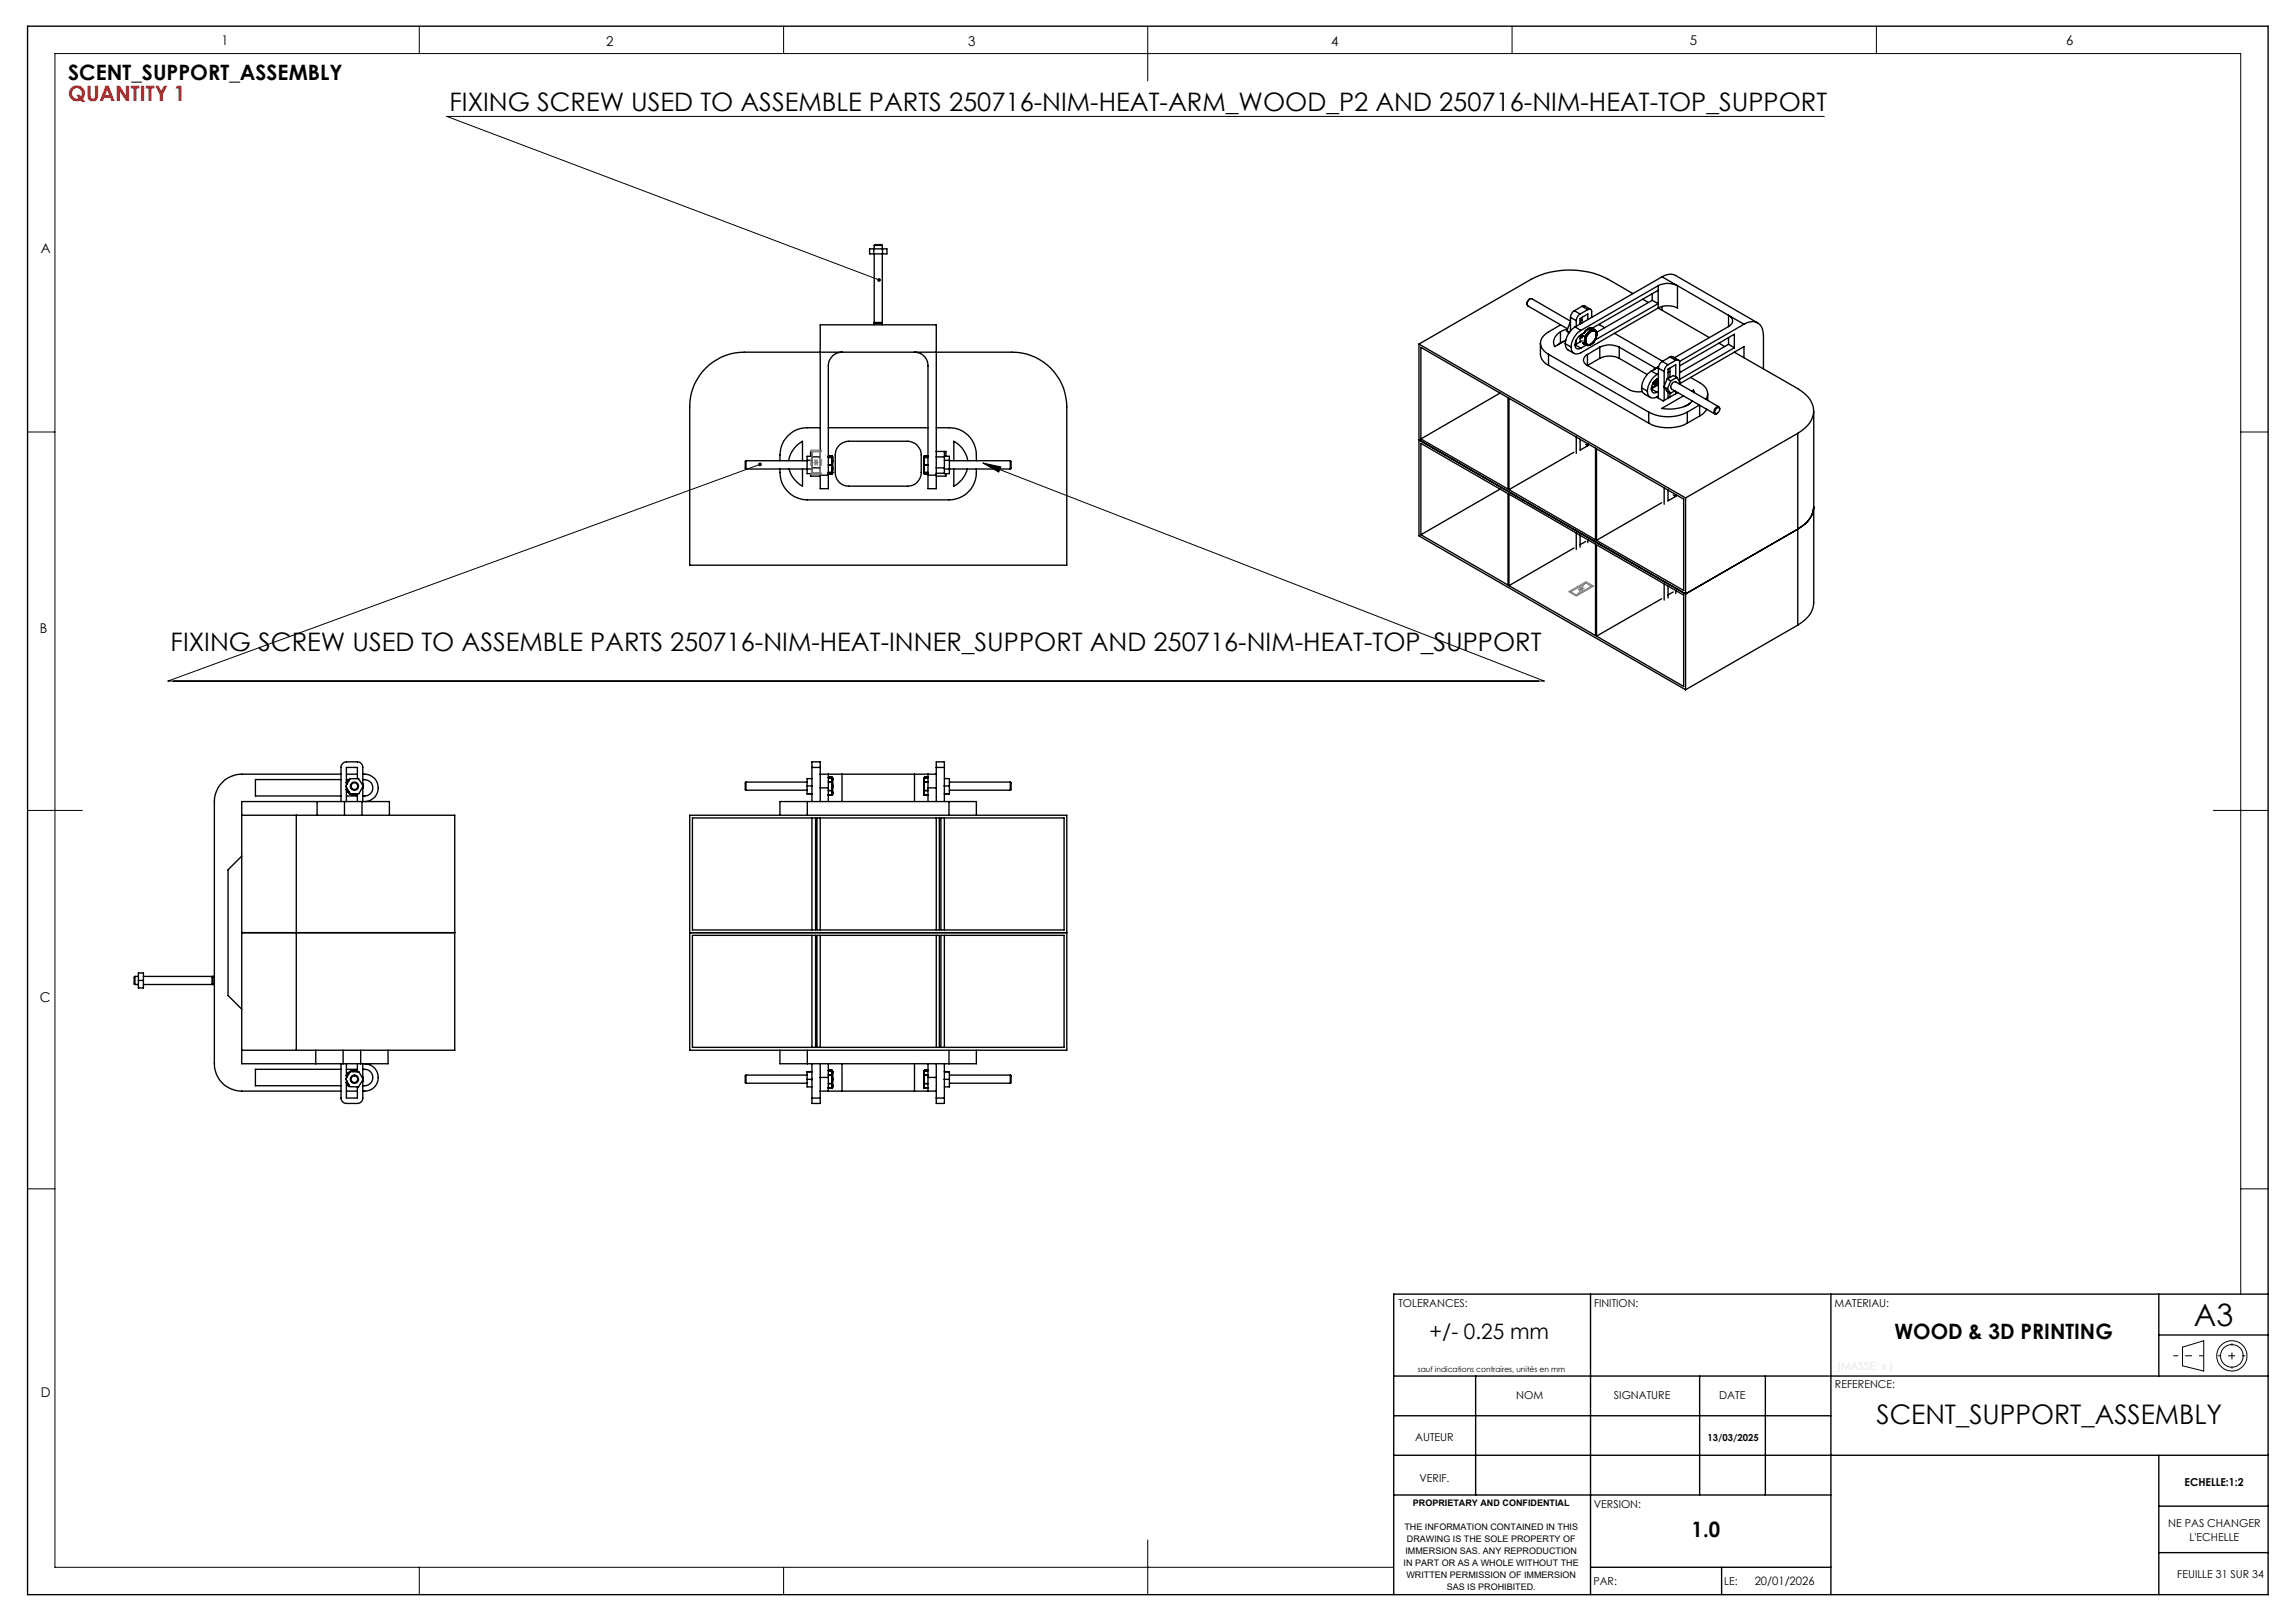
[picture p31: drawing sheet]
<svg xmlns="http://www.w3.org/2000/svg" width="420mm" height="297mm" viewBox="0 0 420 297" stroke-linecap="round" stroke-linejoin="round" font-family="sans-serif">
<defs><g id="words">
<text font-size="5.6" x="401.5" y="242.6">A3</text>
<text font-size="4.9" x="343.4" y="260.7">SCENT_SUPPORT_ASSEMBLY</text>
<g font-size="4.7">
<text x="82.3" y="20.2">FIXING SCREW USED TO ASSEMBLE PARTS 250716-NIM-HEAT-ARM_WOOD_P2 AND 250716-NIM-HEAT-TOP_SUPPORT</text>
<text x="31.2" y="119.1">FIXING SCREW USED TO ASSEMBLE PARTS 250716-NIM-HEAT-INNER_SUPPORT AND 250716-NIM-HEAT-TOP_SUPPORT</text>
</g>
<g font-size="3.9">
<text x="12.5" y="14.7">SCENT_SUPPORT_ASSEMBLY</text>
<text x="261.6" y="245">+/- 0.25 mm</text>
<text x="346.7" y="245">WOOD &amp; 3D PRINTING</text>
<text x="309.6" y="281.3">1.0</text>
</g>
<text font-size="3.9" fill="#f00" x="12.5" y="18.6">QUANTITY 1</text>
<g font-size="2.5">
<text x="40.5" y="8.2">1</text>
<text x="110.9" y="8.4">2</text>
<text x="177.2" y="8.4">3</text>
<text x="243.6" y="8.4">4</text>
<text x="309.3" y="8.2">5</text>
<text x="378.1" y="8.2">6</text>
<text x="7.4" y="46.4">A</text>
<text x="7.3" y="115.8">B</text>
<text x="7.3" y="183.3">C</text>
<text x="7.5" y="255.6">D</text>
</g>
<text font-size="2.1" x="321.1" y="290.1">20/01/2026</text>
<g font-size="2">
<text x="255.9" y="239.1">TOLERANCES:</text>
<text x="291.7" y="239.1">FINITION:</text>
<text x="335.7" y="239.1">MATERIAU:</text>
<text x="277.5" y="256.1">NOM</text>
<text x="295.4" y="256.1">SIGNATURE</text>
<text x="314.6" y="256.1">DATE</text>
<text x="335.8" y="254">REFERENCE:</text>
<text x="259" y="263.6">AUTEUR</text>
<text x="259.8" y="271.2">VERIF.</text>
<text x="291.7" y="276">VERSION:</text>
<text x="399.8" y="272">ECHELLE:1:2</text>
<text x="396.8" y="279.5">NE PAS CHANGER</text>
<text x="400.7" y="282">L'ECHELLE</text>
<text x="291.6" y="290.1">PAR:</text>
<text x="315.5" y="290.1">LE:</text>
<text x="398.5" y="288.7">FEUILLE 31 SUR 34</text>
</g>
<text font-size="1.8" x="312.5" y="263.7">13/03/2025</text>
<g font-size="1.6">
<text x="258.6" y="275.6">PROPRIETARY AND CONFIDENTIAL</text>
<text x="257" y="280">THE INFORMATION CONTAINED IN THIS</text>
<text x="256.9" y="286.6">IN PART OR AS A WHOLE WITHOUT THE</text>
<text x="257.2" y="284.4">IMMERSION SAS. ANY REPRODUCTION</text>
<text x="257.5" y="282.2">DRAWING IS THE SOLE PROPERTY OF</text>
<text x="257.4" y="288.8">WRITTEN PERMISSION OF IMMERSION</text>
<text x="264.8" y="291">SAS IS PROHIBITED.</text>
</g>
<text font-size="1.4" x="259.5" y="251">sauf indications contraires, unités en mm</text>
</g></defs>
<g fill="none" stroke="#000" stroke-width=".25">
<path d="M5 4.8h410.1v287h-410.1zM159.1 45.5h3.2v1h-3.2zM159.9 45.5v1M160 44.9h1.5M160 46.5v12.5h1.5v-12.5M160 44.9l.1-.1h1.2l.2 .1M160 59.2h1.5M160 44.9v.6M160 59.2v.2M160.1 59l-.1 .2M161.3 59l.2 .2M161.5 44.9v.6"/>
<path d="M161.5 59.2v.2M161.5 45.5v1M280 54.7l-.4 .4-.2 .5M285.6 59.4a7.4 7.4 0 0 0-3.4 2.5 2.14 2.14 0 0 0 1.2 2.9M287.3 59.1l-.6 1.4M287.3 59.1h.1M287.4 58.8l-7-4.1a.86 .86 0 0 0-.8 1.3l7.3 4.2M287.4 59l-.1 .1M287.4 58.1l1.1 .6M287.4 58.1v2.5M288.1 56.9a1.62 1.62 0 0 0-.7 1.2M288.1 56.9l1.1 .6"/>
<path d="M288.3 59.8a4 4 0 0 0-1.8 3.1M288.3 59.8l1 .7M288.5 58.7v1M289.2 57.5a1.6 1.6 0 0 0-.7 1.2M289.2 58.9l.1 .3M289.2 58.6h.3M289.5 56.1l.5-.1 1.1 .6M289.5 58.1v1M289.5 56.1l1.1 .6M289.5 56.1l-1.4 .8M290.6 56.7a.44 .44 0 0 1 .5-.1 .44 .44 0 0 1 .2 .4v1.1M290.6 56.7l-1.4 .8"/>
<path d="M290.6 58.5v-1l-1.4 .8v1M292.6 59.4l1.1 .6M298.8 53.7l-4.5-2.6a15.5 15.5 0 0 0-14.1 0l-20.5 11.9M300.6 54.7l1.1 .6M302.4 55l1.1 .6-11.6 6.6M302.4 55l-10.2 5.8M302.4 53.7v1.3M303.5 56.4l-14.2 8.2a1.08 1.08 0 0 1-1.2 .1 1.08 1.08 0 0 1-.6-1.2M303.5 52.3a3.9 3.9 0 0 1 3.5 0M303.5 56.4l9.3 5.4M303.5 52.3l-14.2 8.2M303.5 52.3v4.1"/>
<path d="M303.5 53.1l-12.1 7M304.2 50.7a2.6 2.6 0 0 1 2.4-.3l15.1 8.7M304.2 50.7l-15.9 9.1M304.2 50.7l2.8 1.6M304.2 56.1v.7M307 52.3v4.1a3.9 3.9 0 0 0-3.5 0M307 52.3l9.3 5.4M316.3 57.7a1.08 1.08 0 0 1 .8 1 1.08 1.08 0 0 1-.8 1.1M316.3 57.7l2.9 1.6M316.3 59.8l-9.9 5.7M316.3 57.7v2.1M319.2 59.3a2.1 2.1 0 0 1 2.1-.4 2.1 2.1 0 0 1 1.4 1.8v6.8"/>
<path d="M319.2 59.3l-11.8 6.8M129.2 67.4a9.7 9.7 0 0 1 7-3h49a10 10 0 0 1 10 10v29h-69v-29a9.9 9.9 0 0 1 3-7zM150.1 78.3a8.3 8.3 0 0 0-4.9 .6 5.3 5.3 0 0 0-2.5 5.4M151.6 78.3h18.2M154.1 64.4a2.45 2.45 0 0 0-2.5 2.6v20M167.4 64.4a2.45 2.45 0 0 1 2.4 2.6v20M171.3 78.3a8.1 8.1 0 0 1 4.9 .6 5.3 5.3 0 0 1 2.5 5.4M259.7 63v35.1l48.8 28.1M259.7 63l48.8 28.1M260 63.6l16 9.2v16.7l-16-9.2zM274.5 71.9l-14.5 8.4M276.2 72.9l15.8 9.1v16.8l-15.8-9.2z"/>
<path d="M281.9 62.8v2a2.36 2.36 0 0 0 1.5 2M283.4 64.8l18.3 10.6M283.4 64.8v2M283.4 66.8l18.3 10.6M285.6 60.7a2.08 2.08 0 0 0-1.1 2.7l2.1-1.1M285.6 62.8l-.5 .3M285.6 60.7v2.1M286.2 62.5l-.6 .3M286.5 62.9a1.32 1.32 0 0 0 .5 1.2l1 .6M286.5 62.9l1 .6M286.7 60.5l.5 .3M286.7 60.5l.4 .5"/>
<path d="M286.8 60.2l-1.2 .5M288.5 62.2v.8M288.5 80v3M289.3 60.5a3.7 3.7 0 0 0-1.8 3M289.5 61.2l.1 .5-.4-.2v1.1M289.5 61.7v.1M289.5 62.4l-1.2 .7 1 .6M289.5 61.8l-.3 .1M289.6 61.1l-.1 .4M289.6 61.1v.6M289.7 61.4l.4 .3M290.1 61.7l.1 .7"/>
<path d="M290.1 63l.6 .1M290.1 63l-.4-.3 .6 .4-1 .6M290.2 62.4a.58 .58 0 0 0 .5 .7M290.2 62.4l-.1 .6M290.5 64.9a1.05 1.05 0 0 0-.7 1 1.05 1.05 0 0 0 .7 1M290.5 66.9l8 4.6 .9 .2 1.2-.1M290.5 64.9v2M290.6 60.2l-.7 .7a2.46 2.46 0 0 0-1.6 2.7 .66 .66 0 0 0 1 .1M290.6 60.2l.7-.2 .6 .4M290.6 60.2l.5 .3M290.7 61.1l-.4 .6-.1 .7M290.7 61.1l-.6 .6"/>
<path d="M290.8 60.7a.79 .79 0 0 1 1.1-.3 .79 .79 0 0 1 .3 1.1 1.8 1.8 0 0 1-1.9 1.6 1.82 1.82 0 0 1 .5-2.4zM291.1 63l-.4 .1M291.1 60.5l.6 .1M291.1 60.5l-.4 .6M291.7 62.5l-.6 .5-.4 .1M291.7 62.5l-.6 .5M291.7 60.6a.56 .56 0 0 1 .5 .6M291.7 60.6a1.17 1.17 0 0 0-1 .5M292.1 61.8l-.4 .7M292.1 60.5l-.4 .1M292.1 60.5l.1 .7M292.2 61.2l-.1 .5-.4 .8"/>
<path d="M292.2 61.2l-.1 .6M292.8 63.5a4 4 0 0 1 3.5 0M292.8 65.6a4 4 0 0 1 3.5 0M292.8 63.5l-2.3 1.4M292.8 63.5v2.1M292.8 65.6l-2.3 1.3M295.5 61l8.8 5.1M296.3 63.5l6.7 3.9M296.3 63.5v2.1M296.3 65.6l5.1 2.9M300.4 71a1.2 1.2 0 0 0 .6 1.1l1 .6M300.4 71l1.1 .6"/>
<path d="M301.5 71.6a1.13 1.13 0 0 0 .6 1.2 1.13 1.13 0 0 0 1.4-.3M301.7 77.4a7.8 7.8 0 0 0 7.1 0M301.7 75.4a7.8 7.8 0 0 0 7.1 0M301.7 75.4v2M302.2 67.9a3.9 3.9 0 0 0-1.8 3.1M302.2 67.9l1.1 .6M302.5 70.2l.2 .1M302.5 70.1h.1M302.5 70.1a.68 .68 0 0 0 1 .1M302.5 70.1l1 .1M302.7 67.6l.7-.4zM302.7 69.8l.3 .3 .4-.1"/>
<path d="M302.8 69.7l.3 .3M302.9 69.6a.46 .46 0 0 0 .6 .4 .42 .42 0 0 1-.6-.3M303 67.3l.1 .1M303 67.3l-.1 .1M303.1 69.4l.3 .3M303.2 69.4l.3 .4M303.3 68.5a4 4 0 0 0-1.8 3.1M303.5 69.2a2.19 2.19 0 0 0-1.2 2.4 .63 .63 0 0 0 1 .2M303.5 67.4l1.1 .6M303.5 67.4v5.5M303.5 71.6l-.2 .2M303.5 68.4l-.2 .1"/>
<path d="M303.5 70.4l-1.3 .8 1.1 .6M303.5 70.2l-1.3 .8M303.5 67.2l-1.3 .7M304.2 66.1a1.6 1.6 0 0 0-.7 1.3M304.2 66.1l1.1 .6M304.5 70.8l.7 .4M304.5 70.8l.6 .8 .6 .4M304.6 68v2.7M304.6 70.8v2.5M305.1 69.3l-.6 1.5M305.1 69.3l.7 .4M305.2 71.2l.5 .8"/>
<path d="M305.3 66.7a1.6 1.6 0 0 0-.7 1.3M305.3 69.1h.1M305.3 71.7v1.2M305.6 65.3h.5l1.1 .6M305.6 65.3l-1.4 .8M305.6 65.3l1.1 .6M305.6 67.4v1.6M305.6 71.9v.8M305.6 68l-.3 .2M305.8 69.7l-.6 1.5M306.5 71.5l-.8 .5M306.7 65.9a.44 .44 0 0 1 .5 0 .44 .44 0 0 1 .2 .5v3.5"/>
<path d="M306.7 65.9l-1.4 .8M306.7 69v-2.3l-1.4 .9v1.6M306.7 71.6v.5M306.9 69.1l-1.1 .6M306.9 69.1l.5 .8-.1 .3M306.9 69.1l-.7-.4-1.1 .6M307.1 71.8l-2.7 1.6-1.3-.7M307.4 70v.3M307.4 67.9l.2 .1M308.1 72.4l-4 2.4a7.4 7.4 0 0 0 5.1-1l.5-.4M308.8 75.4v2M309.4 73.8l-1.2 .6"/>
<path d="M309.4 69.1a6.1 6.1 0 0 1 2.9 2.1 1.76 1.76 0 0 1-.1 1.9M309.9 71.4l.2 .5M309.9 71.4l-.3 .2M309.9 71.4v.4M311 74.1l-2.2 1.3M311 76.1l-2.2 1.3M311 74.2v1.9M312.3 74.9l-.7 .9-.6 .3M312.5 72.1v1.2M314.1 74.8l.5-.2a.71 .71 0 0 1-.6 1.1 .6 .6 0 0 1 .1-.9zM314.5 74.4l-7.8-4.5a.9 .9 0 0 0-.8 1.3l7.9 4.5M314.6 62.8l1 .6"/>
<path d="M314.7 74.9a.37 .37 0 0 0-.3-.5l-.2 .1a.92 .92 0 0 0-.4 1.2l.5-.1M316.3 63l1.1 .6M316.3 63l-8.9 5.2M316.3 61.8v1.2M317.4 64.4l11.6 6.7a4.8 4.8 0 0 1 2.9 4.4 5 5 0 0 1-2.9 3.8M317.4 63.6v-2.4l-10 5.8M317.4 63.6l-10 5.8M319.2 65.5v-2.1l-11.8 6.8M329 79.3v35.1M329 79.3l-20.5 11.8M331.9 75.2v35.1a5 5 0 0 1-2.9 4.1M136.5 84.3l-.1 .2v1.2l.1 .1"/>
<path d="M136.5 84.3v1.5M136.5 84.3h11.2M136.5 85.8h12.1M142.7 85.8a5.1 5.1 0 0 0 5 5.7h26a5.1 5.1 0 0 0 5-5.7M144.3 84.3a5.1 5.1 0 0 1 2.6-3.6v3.6M144.4 85.8l.1 .3a5.1 5.1 0 0 0 2.4 2.9v-3.2M147.7 84.2h.9M148.3 86.7v.4h1.8M148.6 82.6v1M148.6 85.6v1M148.6 83.5h-.9v3.2l.9-.1M148.6 83.6v2"/>
<path d="M148.6 83.6h1.5M148.6 85.6h1.5M148.6 86.6h1.5M150.1 82.6v1M150.1 85.6v1M150.1 82.6v-23.2h21.2v23.2M150.1 87v2.4h1.5v-2.4M150.1 83.6v2M150.1 86.6v.4M150.1 82.6h-1.8v.9M150.1 87h1.5M151.6 83.5h.7"/>
<path d="M151.6 86.7h.7M151.6 83.7h.7M151.6 85.1h.7M151.6 86.5h.7M152.3 83.5v.2M152.3 83.7v3M152.3 83.5v3.2M152.3 83.5v1.6M152.3 85.1v1.6M152.3 83.5l.1 .2v.7M152.3 83.7l.1 .7M152.3 83.5v3"/>
<path d="M152.3 86.5v.2M152.3 85.1l.1 .7M152.3 86.5h.1M152.4 84.4l-.1 .7M152.4 84.4v1.4M152.4 85.8v.7M152.4 85.8l-.1 .7M152.4 86.5l-.1 .2M153.4 81.7a2.58 2.58 0 0 1 1.9-1h10.8a2.51 2.51 0 0 1 2.5 2.6v3.2a2.51 2.51 0 0 1-2.5 2.5h-10.8a2.45 2.45 0 0 1-2.4-2.5v-3.2a2.43 2.43 0 0 1 .5-1.6zM169.1 85.8l.1 .9M169.1 85.8l.1 .7M169.1 84.4v1.4"/>
<path d="M169.1 84.4l.1 .7M169.1 83.7v.7M169.1 83.7h.1M169.2 83.7v3M169.2 83.5v.2M169.2 86.5v.2M169.2 83.5v3M169.2 85.1v1.6M169.2 83.5v1.6M169.2 85.1l-.1 .7M169.2 83.7l-.1 .7M169.2 83.5v3.2"/>
<path d="M169.2 83.5h.6M169.2 86.7h.6M169.2 83.5l-.1 .2M169.2 83.7h.6M169.2 85.1h.6M169.2 86.5h.6M169.8 87v2.4h1.5v-2.4M169.8 87h1.5M171.3 82.6v1M171.3 85.6v1M171.3 83.6v2M171.3 86.6v.4"/>
<path d="M171.3 83.6h1.5M171.3 82.6h1.8v.9M171.3 85.6h1.5M171.3 86.6h1.5M172.8 82.6v1M172.8 85.6v1M172.8 83.6v2M172.8 83.5h.9v3.2l-.9-.1M172.8 85.8h12.1M172.8 84.2h.9M173.1 86.7v.4h-1.8M173.7 84.3h11.2"/>
<path d="M174.6 85.8v3.2a4.9 4.9 0 0 0 2.4-3.2M174.6 84.3v-3.6a5.3 5.3 0 0 1 2.5 3.6M184.9 84.3v1.5M184.9 84.3l.1 .2v1.2l-.1 .1M259.7 80.5l48.8 28.2 20.5-11.9a5 5 0 0 0 2.9-4M260 81.1l16 9.2v16.8l-16-9.2zM274.5 89.5l-14.5 8.4M276.2 90.4l15.8 9.2v16.7l-15.8-9.1zM288 82.8l-11.8 6.8M288.5 97.5v3M289.2 80.4v2l1.4-.8M289.2 97.9v2.2"/>
<path d="M290.2 81.3l.4 .3M290.2 99.1l-1 .6M290.6 81.2v.4M290.6 98.8v.5M292.2 99.7l15.9 9.2v16.7l-15.9-9.2zM292.2 82.1l15.9 9.2v16.8l-15.9-9.2zM304.1 92l-11.9 6.9M304.6 89.2v3.1M305.3 89.7v1.9l1.4-.8M306.2 90.6l.5 .2M306.7 90.5v.3M308.5 91.1v35.1"/>
<path d="M288 100.3l-11.8 6.9M304.1 109.6l-11.9 6.8M304.6 106.8v3M305.3 107.2v2.2M306.2 108.3l-.9 .6M306.7 108.1v.5M329 114.4l-20.5 11.8M44.2 149.2h10M44.2 156.7l-2.5 2.5v23l2.5 2.5M54.2 149.2h29v43h-29M54.2 149.2v43M58 146.7h5"/>
<path d="M58 146.7h-13.8v48h13.6M58 146.7v2.5M62.4 141.7h-18.2a5.1 5.1 0 0 0-5 5v48a5 5 0 0 0 5 5h18.2M62.4 142.7h-15.7v3h15.7M63 146.7h3.3M63 146.7v2.5M63.4 141.7h2M63.4 144.5l.1 .2M63.4 144.1v2.6M63.4 142.7h.6M63.4 145.7h2M63.5 144.7a1.56 1.56 0 0 0 1.4 .7"/>
<path d="M63.5 143.1l-.1 .1M63.5 144.7l.4 .2M63.5 143.1v.4M63.5 144.2v.5M63.8 142.7l-.3 .4M63.9 142.9l-.4 .2M64 142.5h1.6l.9 1.3-.8 1.4-1.6 .1-.8-1.4zM64.5 145.2l.4 .2M65.2 145.2l-.3 .2M65.4 145.3l-.5 .1M65.4 142.5v-2.1h-2v3.2M65.4 145.2v1.5"/>
<path d="M66.3 146.7h5v2.5M66.3 146.7v2.5M66.4 143.5v.7M66.4 143.8v-3.4a1.02 1.02 0 0 0-1-1h-2a1.02 1.02 0 0 0-1 1v6.3M66.4 142.7a1.53 1.53 0 0 1 1.8 1.5 1.53 1.53 0 0 1-1.8 1.5M66.4 141.7a2.51 2.51 0 0 1 2.8 2.3 2.51 2.51 0 0 1-2.5 2.7M66.4 143.9v2.8M126.2 149.2h69v43h-69zM126.7 149.7h22.6v20.5h-22.6zM136.5 143.1v1.5M136.5 143.1l-.1 .2v1.2l.1 .1M136.5 143.1h11.2"/>
<path d="M136.5 144.6h11.2M147.7 145.2h.9M147.7 143.8h.9M147.7 146.7h-5v2.5M147.7 146.7v2.5M147.7 146.7h26M148.6 140.4v-1h1.5v1M148.6 142.5h-.9v2.8h.9M148.6 140.4v6.3M148.6 149.7v20.5M148.6 140.4h1.5M149.5 149.7h22.4v20.5h-22.4z"/>
<path d="M150.1 141.7v2.5M150.1 144.2v2.5M150.1 140.4v1.3M150.1 149.7v20.5M150.1 144.2h1.5M150.1 141.7h1.5M151.6 141.7v2.5M151.6 144.2v2.5M151.6 141.7h2.5M151.6 142.3h.7M151.6 145.4h.7M151.6 144.7h.7"/>
<path d="M151.6 143.1h.7M152.3 142.3v3.1M152.3 142.3v2.4M152.3 144.7v.7M152.3 144.7l.1 .4M152.3 142.3l.1 .4M152.3 142.3v.8M152.3 143.1v2.3M152.3 143.1l.1 .8M152.4 145.1l-.1 .3M152.4 143.9v1.2M152.4 143.9l-.1 .8"/>
<path d="M152.4 142.7v1.2M152.4 142.7l-.1 .4M154.1 141.7h13.3M154.1 141.7v5M167.4 141.7h2.4M167.4 141.7v5M169.1 145.1l.1 .3M169.1 143.9v1.2M169.1 143.9l.1 .8M169.1 142.7v1.2M169.1 142.7l.1 .4M169.2 142.3v3.1"/>
<path d="M169.2 144.7v.7M169.2 142.3v2.4M169.2 142.3l-.1 .4M169.2 143.1v2.3M169.2 142.3v.8M169.2 144.7l-.1 .4M169.2 143.1l-.1 .8M169.2 142.3h.6M169.2 145.4h.6M169.2 144.7h.6M169.2 143.1h.6M169.8 141.7v2.5"/>
<path d="M169.8 144.2v2.5M169.8 144.2h1.5M169.8 141.7h1.5M171.3 140.4v-1h1.5v1M171.3 141.7v2.5M171.3 144.2v2.5M171.3 140.4h1.5M171.3 140.4v1.3M171.3 149.7v20.5M172.2 149.7h22.5v20.5h-22.5zM172.8 145.2h.9M172.8 143.8h.9"/>
<path d="M172.8 142.5h.9v2.8h-.9M172.8 140.4v6.3M172.8 149.7v20.5M173.7 146.7h5v2.5M173.7 146.7v2.5M173.7 143.1h11.2M173.7 144.6h11.2M184.9 143.1v1.5M184.9 143.1l.1 .2v1.2l-.1 .1M24.7 178.7v1.5M24.7 178.7l-.1 .1v1.3l.1 .1M24.7 178.7h.6"/>
<path d="M25.3 178h.9v2.8h-.9zM25.3 179.4h.9M26.2 178.7h12.6v1.5h-12.6M38.9 178.7v1.5M38.9 178.7h.3M38.9 178.7l-.1 .1M44.2 170.7h39M126.2 170.7h69M126.7 171.2h22.6v20.5h-22.6zM148.6 171.2v20.5M149.5 171.2h22.4v20.5h-22.4zM150.1 171.2v20.5"/>
<path d="M171.3 171.2v20.5M172.2 171.2h22.5v20.5h-22.5zM172.8 171.2v20.5M24.7 180.2h.6M38.8 180.1l.1 .1M38.9 180.2h.3M44.2 192.2h10M57.8 194.7h5M57.8 192.2v2.5M62.4 194.7v6.2a.96 .96 0 0 0 1 1h2a.96 .96 0 0 0 1-1v-3.3M62.4 195.7h-15.7v3h15.7M62.8 194.7h3.2"/>
<path d="M62.8 192.2v2.5M63.4 197.7v3.2h2v-2M63.4 199.7h2M63.4 198.1l.1 .2M63.4 194.7v2.5M63.4 195.7h2M63.4 198.7h.6M63.5 198.3l.3 .4M63.5 196.7v.4M63.5 197.8v.5M63.5 196.7l-.1 .1M63.5 198.3l.4 .2"/>
<path d="M63.9 196.5l-.4 .2M64.1 196.1h1.6l.8 1.4-.9 1.4h-1.6l-.7-1.5zM64.9 195.9a1.5 1.5 0 0 0-1.4 .8M64.9 195.9l.5 .1M64.9 195.9l-.4 .2M64.9 195.9l.3 .2M65.4 194.7v1.4M66 192.2v2.5M66.4 197.1v.8M66.4 195.7a1.53 1.53 0 0 1 1.8 1.5 1.53 1.53 0 0 1-1.8 1.5M66.4 194.7v2.7M66.7 194.7a2.51 2.51 0 0 1 2.5 2.6 2.51 2.51 0 0 1-2.8 2.4"/>
<path d="M71 192.2v2.5h-5M136.5 196.7v1.5M136.5 196.7l-.1 .2v1.2l.1 .1M136.5 198.2h11.2M136.5 196.7h11.2M142.7 192.2v2.5h5M147.7 196.1h.9M147.7 197.5h.9M147.7 194.7h26M147.7 192.2v2.5M148.6 196.1h-.9v2.8h.9M148.6 194.7v6.2"/>
<path d="M150.1 194.7v2.5M150.1 197.2v2.5M150.1 199.7v1.2M150.1 197.2h1.5M150.1 199.7h1.5M151.6 194.7v2.5M151.6 197.2v2.5M151.6 199.7h2.5M151.6 199.1h.7M151.6 195.9h.7M151.6 196.7h.7M151.6 198.3h.7"/>
<path d="M152.3 195.9v3.2M152.3 195.9v2.4M152.3 198.3v.8M152.3 196.7l.1 .8M152.3 195.9v.8M152.3 196.7v2.4M152.3 198.3l.1 .4M152.3 195.9l.1 .4M152.4 196.3v1.2M152.4 196.3l-.1 .4M152.4 197.5v1.2M152.4 197.5l-.1 .8"/>
<path d="M152.4 198.7l-.1 .4M154.1 199.7h13.3M154.1 194.7v5M167.4 199.7h2.4M167.4 194.7v5M169.1 198.7l.1 .4M169.1 197.5v1.2M169.1 197.5l.1 .8M169.1 196.3v1.2M169.1 196.3l.1 .4M169.2 195.9v3.2M169.2 196.7v2.4"/>
<path d="M169.2 195.9v.8M169.2 195.9l-.1 .4M169.2 198.3v.8M169.2 195.9v2.4M169.2 198.3l-.1 .4M169.2 196.7l-.1 .8M169.2 199.1h.6M169.2 195.9h.6M169.2 196.7h.6M169.2 198.3h.6M169.8 194.7v2.5M169.8 197.2v2.5"/>
<path d="M169.8 197.2h1.5M169.8 199.7h1.5M171.3 194.7v2.5M171.3 197.2v2.5M171.3 199.7v1.2M172.8 194.7v6.2M172.8 196.1h.9v2.8h-.9M172.8 196.1h.9M172.8 197.5h.9M173.7 192.2v2.5M173.7 198.2h11.2M173.7 196.7h11.2"/>
<path d="M178.7 192.2v2.5h-5M184.9 196.7v1.5M184.9 196.7l.1 .2v1.2l-.1 .1M148.6 200.9v1h1.5v-1M148.6 200.9h1.5M171.3 200.9v1h1.5v-1M171.3 200.9h1.5M291.1 236.8v55M335.1 236.8v55M395.1 236.8v15M415.1 236.8h-160v55M255.1 251.8h160"/>
<path d="M255.1 259.1h80M270.1 251.8v21.8M311 251.8v21.8M323.1 251.8v21.8M395.1 244.3h20M255.1 266.3h160M255.1 273.6h80M395.1 275.6h20M395.1 266.3v25.5M291.1 286.8h44M315.1 286.8v5M395.1 284.1h20"/>
<circle cx="64.9" cy="143.9" r=".74"/>
<circle cx="64.9" cy="143.9" r=".61"/>
<circle cx="64.9" cy="197.5" r=".75"/>
<circle cx="64.9" cy="197.5" r=".61"/>
</g>
<g fill="none" stroke="#000" stroke-width=".18">
<path d="M76.7 4.8v5M143.4 4.8v5M210 4.8v10M276.7 4.8v5M343.4 4.8v5M333.9 21.3h-252.1l79.1 29.9M5 79.1h5.1M410.1 79.1h5M179.9 84.7l3.3 .7-.4 1zM179.9 84.7l102.7 39.9h-251.9l108.4-39.6M5 148.3h10.1M405.1 148.3h10"/>
<path d="M5 217.6h5.1M410.1 217.6h5M410.1 236.8v-227h-400v277h245M399.4 246.5l3.9-1.1v5.5l-3.9-1zM76.7 286.8v5M143.4 286.8v5M210 281.8v10"/>
<circle cx="408.4" cy="248.1" r="2.08"/>
<circle cx="408.4" cy="248.1" r="2.78"/>
</g>
<path d="M148.8 84.6h1M149 84.3l.7 .7M149.3 84.1v1M149.7 84.3l-.7 .7M288.9 107.8h.9M289 107.4l.7 .7M289.3 107.3v1M289.7 107.4l-.7 .7" fill="none" stroke="#808080" stroke-width=".18"/>
<path d="M397.8 248.1h5.5" fill="none" stroke="#000" stroke-width=".18" stroke-dasharray="30.5 1.3 1.3 1.3" stroke-dashoffset="29.6" stroke-linecap="butt"/>
<path d="M408.5 245.8v4.6" fill="none" stroke="#000" stroke-width=".18" stroke-dasharray="30.5 1.3 1.3 1.3" stroke-dashoffset="30.1" stroke-linecap="butt"/>
<path d="M405.9 248.1h5" fill="none" stroke="#000" stroke-width=".18" stroke-dasharray="30.5 1.3 1.3 1.3" stroke-dashoffset="29.9" stroke-linecap="butt"/>
<path d="M148.6 82.6h1.5v4h-1.5zM287.4 108.3l2.8-1.6 1.1 .6-2.8 1.6z" fill="none" stroke="#808080" stroke-width=".25"/>
<path d="M150.4 86.8h-2M150.4 82.3h-2M287.1 108.3l3.2-1.9M288.5 109.1l-1.4-.8M288.5 109.1l3.2-1.8M288.5 109.1l1.8-2.7M291.7 107.3l-1.4-.9" fill="none" stroke="#808080" stroke-width=".18" stroke-dasharray="30.5 1.3 1.3 1.3" stroke-linecap="butt"/>
<path d="M291.7 107.3l-4.6 1" fill="none" stroke="#808080" stroke-width=".18" stroke-dasharray="30.5 1.3 1.3 1.3" stroke-dashoffset="30" stroke-linecap="butt"/>
<path d="M148.4 86.8v-4.5M150.4 86.8v-4.5" fill="none" stroke="#808080" stroke-width=".18" stroke-dasharray="30.5 1.3 1.3 1.3" stroke-dashoffset="30.1" stroke-linecap="butt"/>
<path d="M150.4 86.8l-2-4.5M150.4 82.3l-2 4.5" fill="none" stroke="#808080" stroke-width=".18" stroke-dasharray="30.5 1.3 1.3 1.3" stroke-dashoffset="29.9" stroke-linecap="butt"/>
<path d="M138.8 84.8a.35 .35 0 0 0 .2 .5 .35 .35 0 0 0 .4-.4l-.3 .1 .3-.1a.37 .37 0 0 0-.6-.1zM179.9 84.7l3.3 .7-.4 1zM160.7 50.9a.34 .34 0 0 0-.1 .6 .34 .34 0 0 0 .6-.1l-.3-.2 .3 .2a.35 .35 0 0 0-.1-.4 .35 .35 0 0 0-.4-.1z" fill="#000"/>
<use href="#words"/>
</svg>
